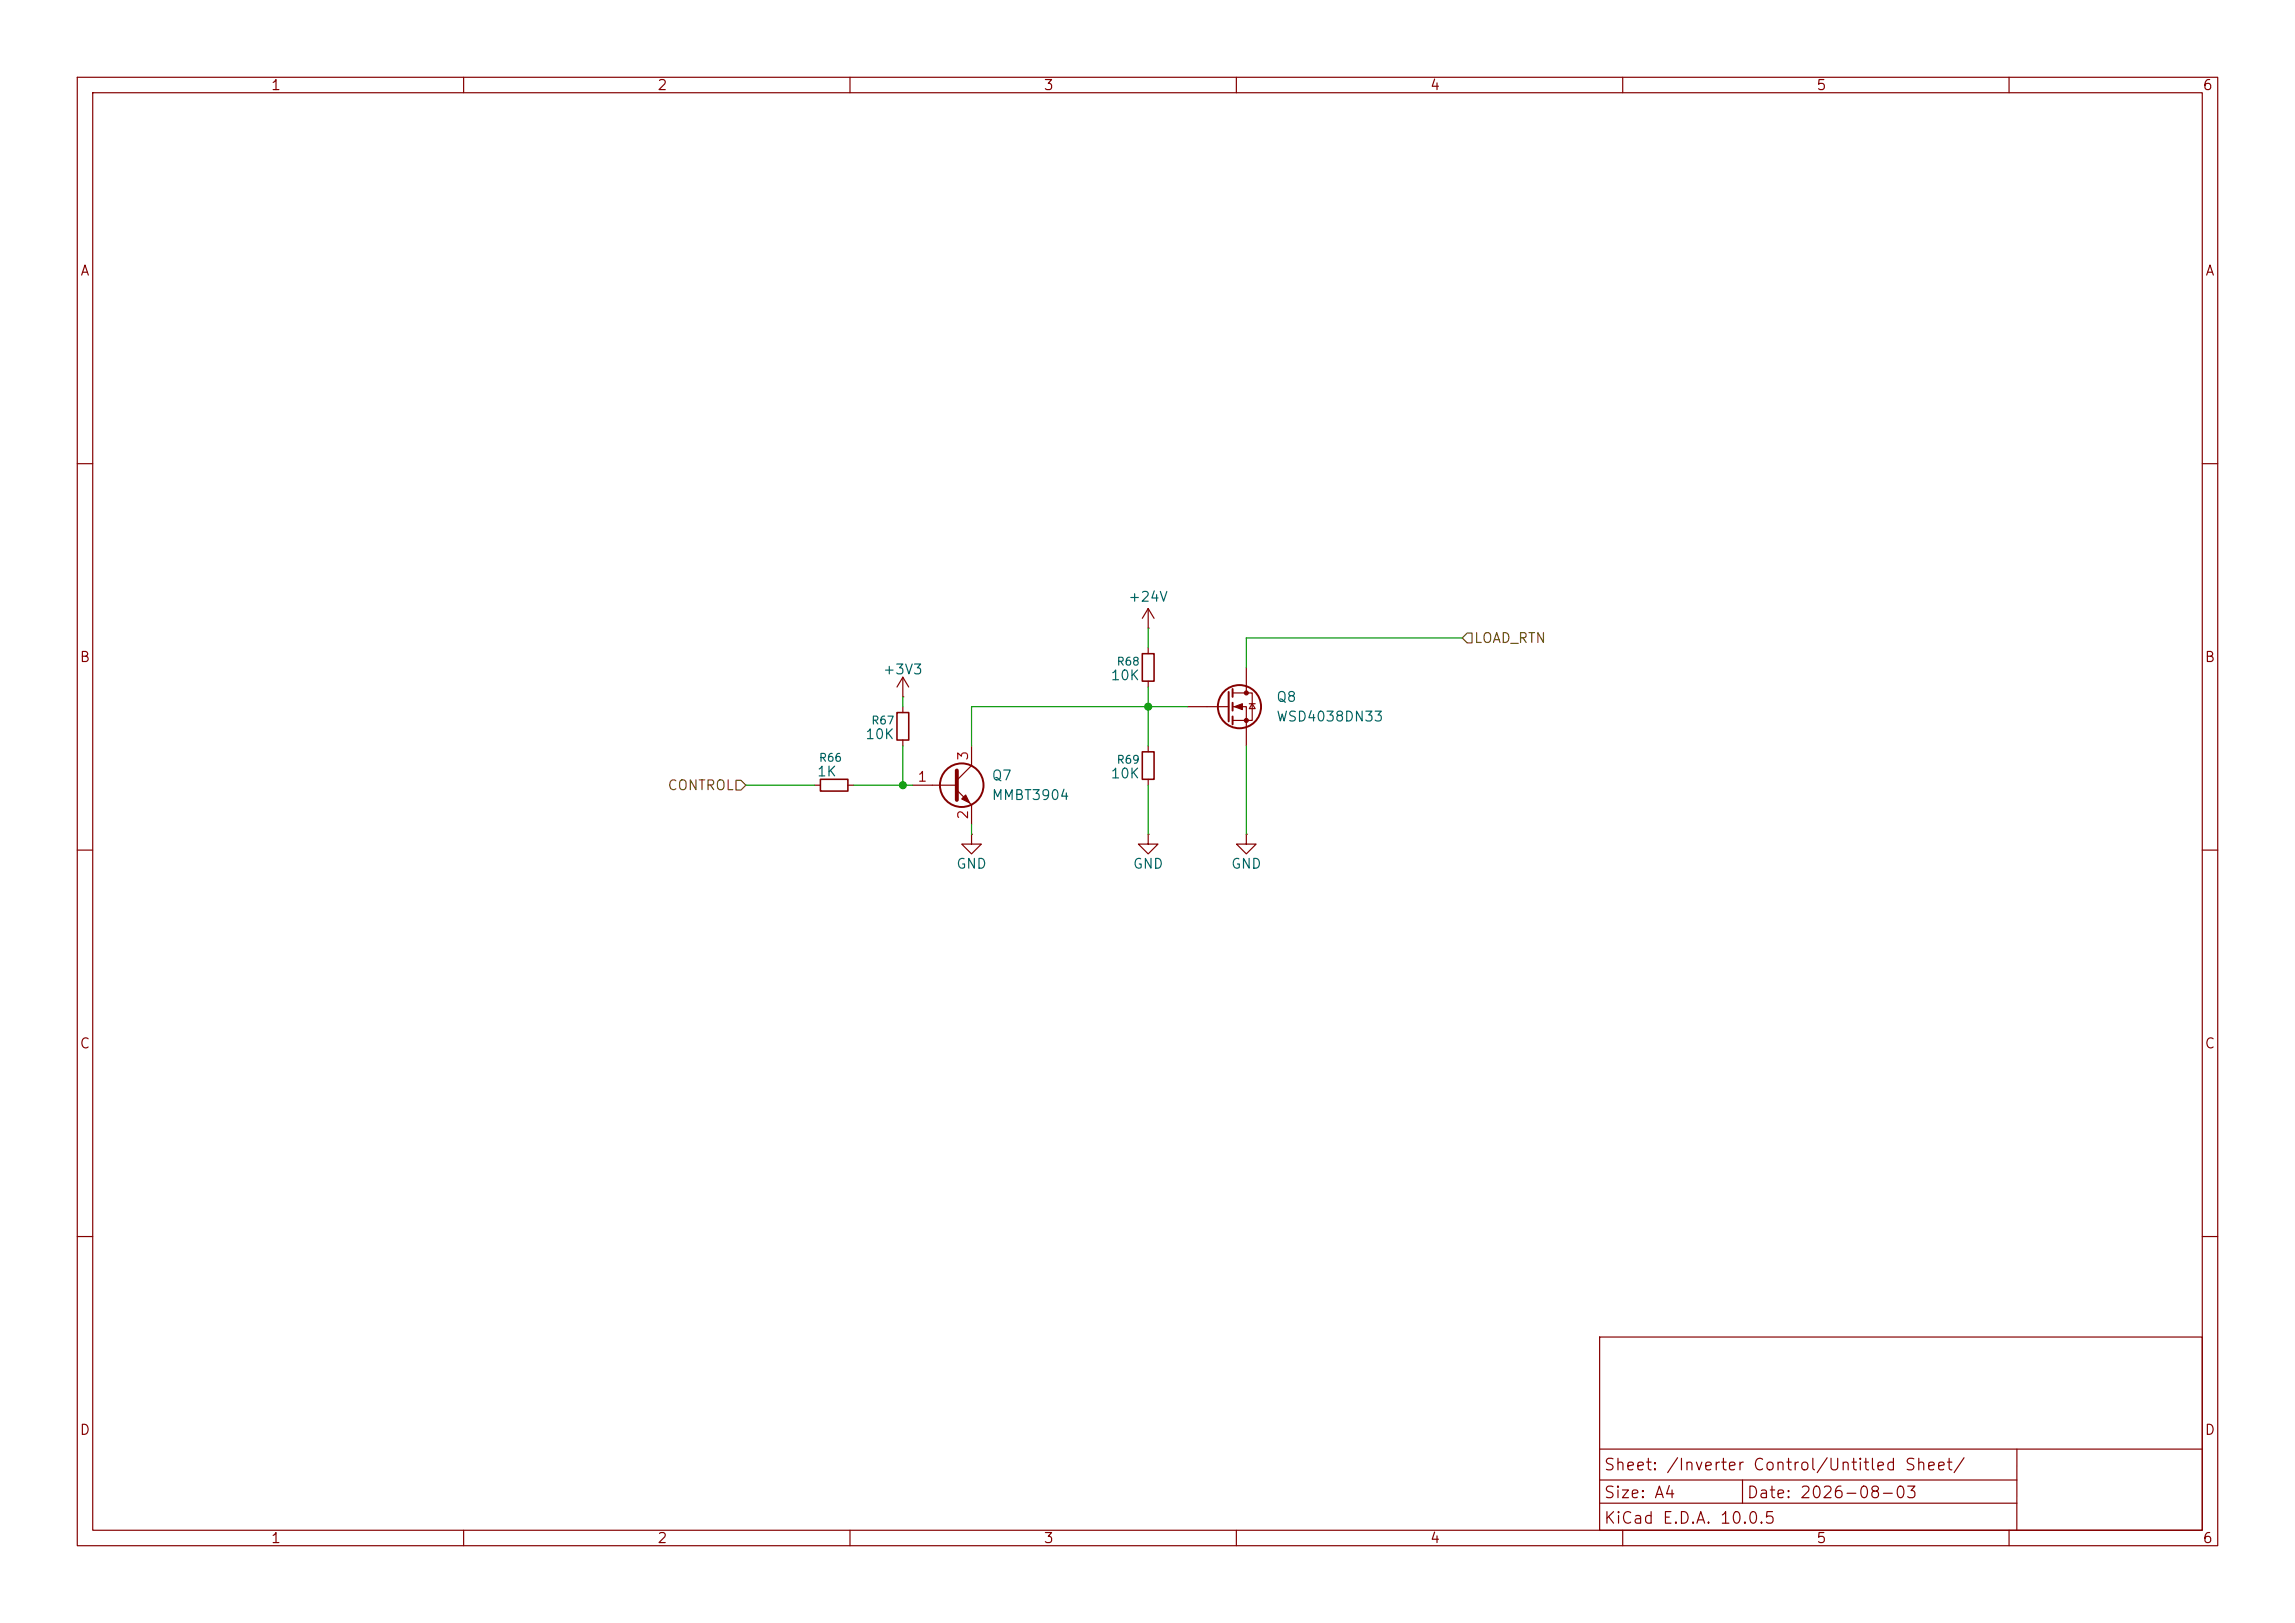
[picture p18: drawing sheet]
<svg xmlns="http://www.w3.org/2000/svg" width="297mm" height="210mm" viewBox="0 0 297 210" stroke-linecap="round" stroke-linejoin="round" font-family="sans-serif">
<defs><g id="words">
<g font-size="1.5" fill="#840000">
<text x="207.5" y="190.6">Sheet: /Inverter Control/Untitled Sheet/</text>
<text x="207.5" y="197.5">KiCad E.D.A. 10.0.5</text>
<text x="207.5" y="194.2">Size: A4</text>
<text x="226" y="194.2">Date: 2026-08-03</text>
</g>
<g font-size="1.3" fill="#840000">
<text x="35" y="12">1</text>
<text x="85" y="12">2</text>
<text x="135" y="12">3</text>
<text x="185" y="12">4</text>
<text x="235" y="12">5</text>
<text x="285" y="12">6</text>
<text x="10.3" y="36">A</text>
<text x="285.3" y="36">A</text>
<text x="10.2" y="86">B</text>
<text x="285.2" y="86">B</text>
<text x="10.2" y="136">C</text>
<text x="285.2" y="136">C</text>
<text x="10.2" y="186">D</text>
<text x="285.2" y="186">D</text>
<text x="35" y="200">1</text>
<text x="85" y="200">2</text>
<text x="135" y="200">3</text>
<text x="185" y="200">4</text>
<text x="235" y="200">5</text>
<text x="285" y="200">6</text>
</g>
<g font-size="1.3" fill="#006464">
<text x="145.9" y="78.2">+24V</text>
<text x="114.2" y="87.6">+3V3</text>
<text x="143.6" y="88.3">10K</text>
<text x="111.9" y="96">10K</text>
<text x="165.1" y="91.1">Q8</text>
<text x="165.1" y="93.7">WSD4038DN33</text>
<text x="105.6" y="100.8">1K</text>
<text x="128.3" y="101.3">Q7</text>
<text x="143.6" y="101">10K</text>
<text x="128.3" y="103.8">MMBT3904</text>
<text x="123.7" y="112.7">GND</text>
<text x="146.5" y="112.7">GND</text>
<text x="159.2" y="112.7">GND</text>
</g>
<g font-size="1.3" fill="#725600">
<text x="190.7" y="83.5">LOAD_RTN</text>
<text x="86.3" y="102.6">CONTROL</text>
</g>
<g font-size="1.3" fill="#a90000">
<text x="118.6" y="101.5">1</text>
<text x="125.6" y="98.5" transform="rotate(-90 125.6 98.5)">3</text>
<text x="125.6" y="106.1" transform="rotate(-90 125.6 106.1)">2</text>
</g>
<g font-size="1" fill="#006464">
<text x="144.4" y="86.4">R68</text>
<text x="112.7" y="94">R67</text>
<text x="105.9" y="98.8">R66</text>
<text x="144.4" y="99.1">R69</text>
</g>
</g></defs>
<g fill="none" stroke="#840000" stroke-width=".15">
<path d="M10 10h277v190h-277zM12 12h273v186h-273zM60 10v2M110 10v2M160 10v2M210 10v2M260 10v2M10 60h2M148.6 78.7l-.8 1.3M148.6 78.7l.8 1.3M148.6 78.7v2.6M285 60h2"/>
<path d="M116.8 90.2h.1M116.8 87.6l-.7 1.3M116.8 87.6l.8 1.3M116.8 87.6v2.6M116.8 91.4v.8M116.8 95.8v.7M125.7 96.5v2.6l-1.9 1.9M148.6 81.3h.1M148.6 83.8v.8M148.6 88.1v.8M148.6 96.5v.8M153.7 91.4h5.3"/>
<path d="M159.5 89.7h2.6v3.5h-2.6M159.5 91.4h1.8v5.1M161.3 86.4v3.3M161.7 91.1h.7M162.1 91.1l.3 .6h-.7zM10 110h2M105.4 101.6h.8M109.7 101.6h.8M118.1 101.6h5.7M123.8 102.2l1.9 1.9v2.6M125.7 108v1.2h1.3l-1.3 1.3-1.2-1.3h1.2M125.7 108h.1"/>
<path d="M148.6 108v1.2h1.3l-1.3 1.3-1.3-1.3h1.3M148.6 108h.1M148.6 100.8v.8M161.3 108v1.2h1.3l-1.3 1.3-1.3-1.3h1.3M161.3 108h.1M285 110h2M10 160h2M207 173h78v25h-78zM285 160h2M60 198v2M110 198v2M160 198v2"/>
<path d="M207 194.5h54M207 191.5h54M207 187.5h78M210 198v2M225.5 191.5v3M260 198v2M261 187.5v10.5"/>
</g>
<path d="M116.1 92.2h1.5v3.6h-1.5zM147.8 84.6h1.6v3.5h-1.6zM147.8 97.3h1.6v3.5h-1.6zM106.2 100.8h3.5v1.6h-3.5z" fill="none" stroke="#840000" stroke-width=".2"/>
<g fill="none" stroke="#840000" stroke-width=".25">
<path d="M159 89.5v3.8M159.5 89.2v1M159.5 90.9v1M159.5 92.7v1"/>
<circle cx="160.4" cy="91.4" r="2.79"/>
<circle cx="124.5" cy="101.6" r="2.82"/>
</g>
<g fill="#840000" stroke="#840000" stroke-width=".15">
<path d="M159.8 91.4l1-.3v.7z"/>
<path d="M124.5 103.4l.5-.5 .5 1z"/>
<circle cx="161.3" cy="89.7" r=".25"/>
<circle cx="161.3" cy="93.2" r=".25"/>
</g>
<path d="M123.8 99.7v3.8" fill="none" stroke="#840000" stroke-width=".51"/>
<path d="M189.9 81.9h.6v1.3h-.6l-.7-.6zM95.2 101h.7l.6 .6-.6 .6h-.7z" fill="none" stroke="#725600" stroke-width=".15"/>
<path d="M116.8 90.2v1.2M116.8 96.5v5.1M148.6 81.3v2.5M148.6 88.9v7.6M153.7 91.4h-28v5.1M161.3 96.5v11.5M189.2 82.6h-27.9v3.8M96.5 101.6h8.9M110.5 101.6h7.6M125.7 106.7v1.3M148.6 101.6v6.4" fill="none" stroke="#009600" stroke-width=".15"/>
<g fill="#009600" stroke="#009600" stroke-width=".13">
<circle cx="148.6" cy="91.4" r=".46"/>
<circle cx="116.8" cy="101.6" r=".46"/>
</g>
<use href="#words"/>
</svg>
